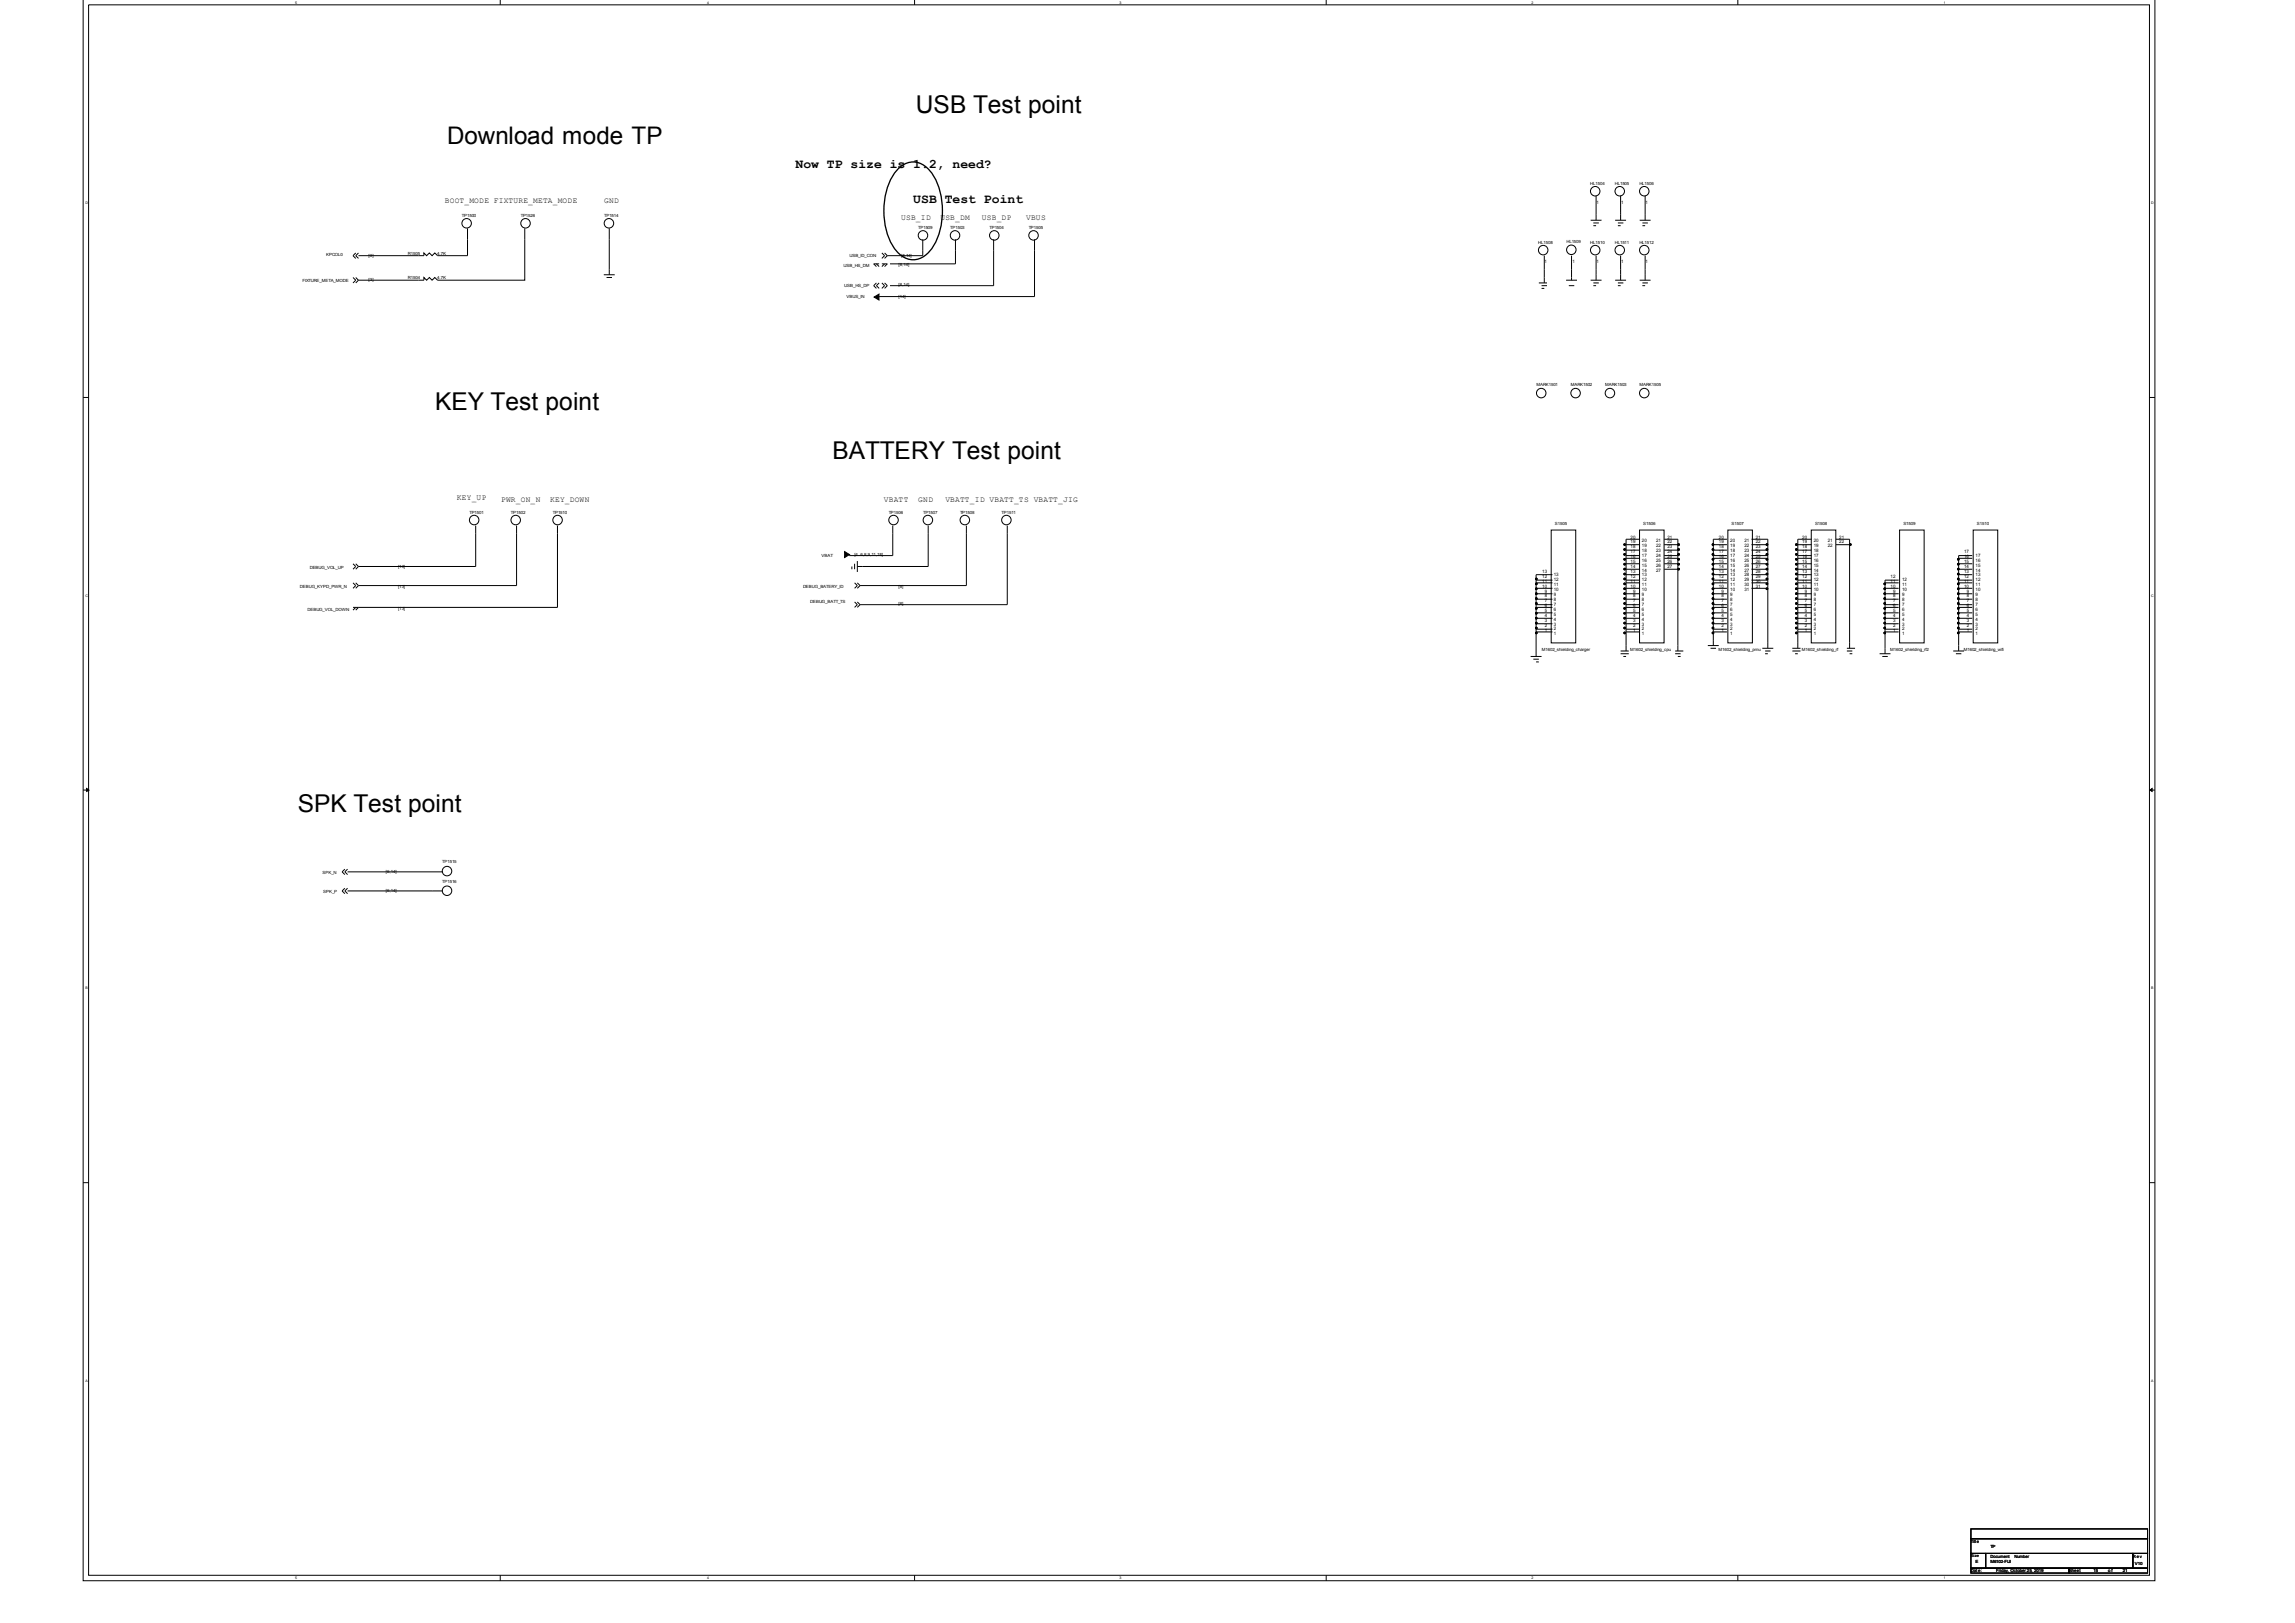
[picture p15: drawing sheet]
<svg xmlns="http://www.w3.org/2000/svg" width="297mm" height="210mm" viewBox="0 0 297 210" stroke-linecap="round" stroke-linejoin="round" font-family="sans-serif">
<defs><g id="words">
<g font-size="3.2">
<text x="118.5" y="14.6">USB Test point</text>
<text x="56.3" y="53">KEY Test point</text>
<text x="107.7" y="59.4">BATTERY Test point</text>
<text x="38.5" y="105.1">SPK Test point</text>
</g>
<text font-size="3.1" x="57.9" y="18.7">Download mode TP</text>
<g font-size="1.7">
<text x="103" y="21.8">Now TP size is 1.2, need?</text>
<text x="118.2" y="26.2">USB Test Point</text>
</g>
<g font-size="1">
<text x="57.6" y="26.2">BOOT_MODE FIXTURE_META_MODE</text>
<text x="78.2" y="26.2">GND</text>
<text x="116.6" y="28.5">USB_ID</text>
<text x="121.7" y="28.5">USB_DM</text>
<text x="127.1" y="28.5">USB_DP</text>
<text x="132.8" y="28.5">VBUS</text>
<text x="59.1" y="64.7">KEY_UP</text>
<text x="64.9" y="65">PWR_ON_N</text>
<text x="71.2" y="65">KEY_DOWN</text>
<text x="114.4" y="65">VBATT</text>
<text x="118.8" y="65">GND</text>
<text x="122.3" y="65">VBATT_ID VBATT_TS VBATT_JIG</text>
</g>
<g font-size=".6">
<text x="205.8" y="23.9">HL1504</text>
<text x="209" y="23.9">HL1505</text>
<text x="212.2" y="23.9">HL1506</text>
<text x="59.8" y="28.1">TP1500</text>
<text x="67.4" y="28.1">TP1526</text>
<text x="78.2" y="28.1">TP1514</text>
<text x="118.8" y="29.6">TP1509</text>
<text x="123" y="29.6">TP1503</text>
<text x="128" y="29.6">TP1504</text>
<text x="133.1" y="29.6">TP1505</text>
<text x="206.6" y="26.4">1</text>
<text x="209.8" y="26.4">1</text>
<text x="213" y="26.4">1</text>
<text x="42.2" y="33.1">KPCOL0</text>
<text x="47.7" y="33.2">[3]</text>
<text x="52.8" y="32.9">R1505</text>
<text x="56.6" y="32.9">4.7K</text>
<text x="109.2" y="34.5">USB_HS_DM</text>
<text x="109.9" y="33.3">USB_ID_CON</text>
<text x="116.3" y="34.5">[8,14]</text>
<text x="116.6" y="33.2">[8,14]</text>
<text x="199.1" y="31.5">HL1508</text>
<text x="199.9" y="34">1</text>
<text x="202.7" y="31.5">HL1509</text>
<text x="203.5" y="34">1</text>
<text x="205.8" y="31.5">HL1510</text>
<text x="206.6" y="34">1</text>
<text x="209" y="31.5">HL1511</text>
<text x="209.8" y="34">1</text>
<text x="212.2" y="31.5">HL1512</text>
<text x="213" y="34">1</text>
<text x="39.2" y="36.4">FIXTURE_META_MODE</text>
<text x="47.7" y="36.4">[3]</text>
<text x="52.8" y="36.1">R1504</text>
<text x="56.6" y="36.1">4.7K</text>
<text x="109.3" y="37.1">USB_HS_DP</text>
<text x="109.5" y="38.5">VBUS_IN</text>
<text x="116.3" y="38.6">[14]</text>
<text x="116.3" y="37">[8,14]</text>
<text x="198.8" y="50">MARK1501</text>
<text x="203.3" y="50">MARK1502</text>
<text x="207.7" y="50">MARK1503</text>
<text x="212.2" y="50">MARK1505</text>
<text x="60.7" y="66.5">TP1501</text>
<text x="66.1" y="66.5">TP1502</text>
<text x="71.5" y="66.5">TP1510</text>
<text x="110.6" y="71.9">[4..6,8,9,11,18]</text>
<text x="115" y="66.5">TP1506</text>
<text x="119.5" y="66.5">TP1507</text>
<text x="124.2" y="66.5">TP1508</text>
<text x="129.6" y="66.5">TP1511</text>
<text x="201.2" y="67.9">S1505</text>
<text x="211" y="71.6">17</text>
<text x="211" y="71">18</text>
<text x="211" y="70.3">19</text>
<text x="211" y="69.7">20</text>
<text x="212.5" y="71.4">18</text>
<text x="212.5" y="70.8">19</text>
<text x="212.5" y="70.1">20</text>
<text x="212.7" y="67.9">S1506</text>
<text x="214.3" y="70.1">21</text>
<text x="214.3" y="70.8">22</text>
<text x="214.3" y="71.4">23</text>
<text x="215.8" y="69.7">21</text>
<text x="215.8" y="70.3">22</text>
<text x="215.8" y="71">23</text>
<text x="215.8" y="71.6">24</text>
<text x="222.4" y="71.6">17</text>
<text x="222.4" y="71">18</text>
<text x="222.4" y="70.3">19</text>
<text x="222.4" y="69.7">20</text>
<text x="223.9" y="71.4">18</text>
<text x="223.9" y="70.8">19</text>
<text x="223.9" y="70.1">20</text>
<text x="224.1" y="67.9">S1507</text>
<text x="225.7" y="70.1">21</text>
<text x="225.7" y="70.8">22</text>
<text x="225.7" y="71.4">23</text>
<text x="227.2" y="69.7">21</text>
<text x="227.2" y="70.3">22</text>
<text x="227.2" y="71">23</text>
<text x="227.2" y="71.6">24</text>
<text x="233.2" y="71.6">17</text>
<text x="233.2" y="71">18</text>
<text x="233.2" y="70.3">19</text>
<text x="233.2" y="69.7">20</text>
<text x="234.7" y="71.4">18</text>
<text x="234.7" y="70.8">19</text>
<text x="234.7" y="70.1">20</text>
<text x="234.9" y="67.9">S1508</text>
<text x="236.5" y="70.1">21</text>
<text x="236.5" y="70.8">22</text>
<text x="238" y="69.7">21</text>
<text x="238" y="70.3">22</text>
<text x="246.3" y="67.9">S1509</text>
<text x="254.2" y="71.6">17</text>
<text x="255.8" y="67.9">S1510</text>
<text x="38.8" y="76.1">DEBUG_KYPD_PWR_N</text>
<text x="40.1" y="73.6">DEBUG_VOL_UP</text>
<text x="51.5" y="73.5">[13]</text>
<text x="51.5" y="76.1">[13]</text>
<text x="103.9" y="76.1">DEBUG_BATERY_ID</text>
<text x="106.3" y="72">VBAT</text>
<text x="116.3" y="76.1">[8]</text>
<text x="199.6" y="74.8">12</text>
<text x="199.6" y="76">10</text>
<text x="199.6" y="74.1">13</text>
<text x="199.6" y="75.4">11</text>
<text x="199.9" y="77.3">8</text>
<text x="199.9" y="77.9">7</text>
<text x="199.9" y="76.7">9</text>
<text x="201.1" y="75.2">12</text>
<text x="201.1" y="77.8">8</text>
<text x="201.1" y="77.1">9</text>
<text x="201.1" y="76.5">10</text>
<text x="201.1" y="74.6">13</text>
<text x="201.1" y="75.9">11</text>
<text x="211" y="74.8">12</text>
<text x="211" y="76">10</text>
<text x="211" y="73.5">14</text>
<text x="211" y="74.1">13</text>
<text x="211" y="72.2">16</text>
<text x="211" y="72.9">15</text>
<text x="211" y="75.4">11</text>
<text x="211.4" y="77.3">8</text>
<text x="211.4" y="77.9">7</text>
<text x="211.4" y="76.7">9</text>
<text x="212.5" y="75.2">12</text>
<text x="212.5" y="77.8">8</text>
<text x="212.5" y="77.1">9</text>
<text x="212.5" y="76.5">10</text>
<text x="212.5" y="74">14</text>
<text x="212.5" y="74.6">13</text>
<text x="212.5" y="72.7">16</text>
<text x="212.5" y="73.3">15</text>
<text x="212.5" y="75.9">11</text>
<text x="212.5" y="72.1">17</text>
<text x="214.3" y="72.1">24</text>
<text x="214.3" y="72.7">25</text>
<text x="214.3" y="73.3">26</text>
<text x="214.3" y="74">27</text>
<text x="215.8" y="72.2">25</text>
<text x="215.8" y="72.9">26</text>
<text x="215.8" y="73.5">27</text>
<text x="222.4" y="74.8">12</text>
<text x="222.4" y="76">10</text>
<text x="222.4" y="73.5">14</text>
<text x="222.4" y="74.1">13</text>
<text x="222.4" y="72.2">16</text>
<text x="222.4" y="72.9">15</text>
<text x="222.4" y="75.4">11</text>
<text x="222.8" y="77.3">8</text>
<text x="222.8" y="77.9">7</text>
<text x="222.8" y="76.7">9</text>
<text x="223.9" y="75.2">12</text>
<text x="223.9" y="77.8">8</text>
<text x="223.9" y="77.1">9</text>
<text x="223.9" y="76.5">10</text>
<text x="223.9" y="74">14</text>
<text x="223.9" y="74.6">13</text>
<text x="223.9" y="72.7">16</text>
<text x="223.9" y="73.3">15</text>
<text x="223.9" y="75.9">11</text>
<text x="223.9" y="72.1">17</text>
<text x="225.7" y="72.1">24</text>
<text x="225.7" y="72.7">25</text>
<text x="225.7" y="73.3">26</text>
<text x="225.7" y="74">27</text>
<text x="225.7" y="74.6">28</text>
<text x="225.7" y="75.2">29</text>
<text x="225.7" y="75.9">30</text>
<text x="225.7" y="76.5">31</text>
<text x="227.2" y="72.2">25</text>
<text x="227.2" y="72.9">26</text>
<text x="227.2" y="73.5">27</text>
<text x="227.2" y="74.1">28</text>
<text x="227.2" y="74.8">29</text>
<text x="227.2" y="75.4">30</text>
<text x="227.2" y="76">31</text>
<text x="233.2" y="74.8">12</text>
<text x="233.2" y="76">10</text>
<text x="233.2" y="73.5">14</text>
<text x="233.2" y="74.1">13</text>
<text x="233.2" y="72.2">16</text>
<text x="233.2" y="72.9">15</text>
<text x="233.2" y="75.4">11</text>
<text x="233.6" y="77.3">8</text>
<text x="233.6" y="77.9">7</text>
<text x="233.6" y="76.7">9</text>
<text x="234.7" y="75.2">12</text>
<text x="234.7" y="77.8">8</text>
<text x="234.7" y="77.1">9</text>
<text x="234.7" y="76.5">10</text>
<text x="234.7" y="74">14</text>
<text x="234.7" y="74.6">13</text>
<text x="234.7" y="72.7">16</text>
<text x="234.7" y="73.3">15</text>
<text x="234.7" y="75.9">11</text>
<text x="234.7" y="72.1">17</text>
<text x="244.7" y="74.8">12</text>
<text x="244.7" y="76">10</text>
<text x="244.7" y="75.4">11</text>
<text x="245" y="77.3">8</text>
<text x="245" y="77.9">7</text>
<text x="245" y="76.7">9</text>
<text x="246.1" y="75.2">12</text>
<text x="246.1" y="77.8">8</text>
<text x="246.1" y="77.1">9</text>
<text x="246.1" y="76.5">10</text>
<text x="246.1" y="75.9">11</text>
<text x="254.2" y="74.8">12</text>
<text x="254.2" y="76">10</text>
<text x="254.2" y="73.5">14</text>
<text x="254.2" y="74.1">13</text>
<text x="254.2" y="72.2">16</text>
<text x="254.2" y="72.9">15</text>
<text x="254.2" y="75.4">11</text>
<text x="254.5" y="77.3">8</text>
<text x="254.5" y="77.9">7</text>
<text x="254.5" y="76.7">9</text>
<text x="255.7" y="75.2">12</text>
<text x="255.7" y="77.8">8</text>
<text x="255.7" y="77.1">9</text>
<text x="255.7" y="76.5">10</text>
<text x="255.7" y="74">14</text>
<text x="255.7" y="74.6">13</text>
<text x="255.7" y="72.7">16</text>
<text x="255.7" y="73.3">15</text>
<text x="255.7" y="75.9">11</text>
<text x="255.7" y="72.1">17</text>
<text x="39.8" y="79">DEBUG_VOL_DOWN</text>
<text x="51.5" y="78.9">[13]</text>
<text x="104.8" y="78">DEBUG_BATT_TS</text>
<text x="116.3" y="78.3">[8]</text>
<text x="199.9" y="81.7">1</text>
<text x="199.9" y="81.1">2</text>
<text x="199.9" y="80.5">3</text>
<text x="199.9" y="79.8">4</text>
<text x="199.9" y="79.2">5</text>
<text x="199.9" y="78.6">6</text>
<text x="201.1" y="82.2">1</text>
<text x="201.1" y="81.6">2</text>
<text x="201.1" y="80.9">3</text>
<text x="201.1" y="80.3">4</text>
<text x="201.1" y="79.7">5</text>
<text x="201.1" y="78.4">7</text>
<text x="201.1" y="79">6</text>
<text x="211.4" y="81.7">1</text>
<text x="211.4" y="81.1">2</text>
<text x="211.4" y="80.5">3</text>
<text x="211.4" y="79.8">4</text>
<text x="211.4" y="79.2">5</text>
<text x="211.4" y="78.6">6</text>
<text x="212.5" y="82.2">1</text>
<text x="212.5" y="81.6">2</text>
<text x="212.5" y="80.9">3</text>
<text x="212.5" y="80.3">4</text>
<text x="212.5" y="79.7">5</text>
<text x="212.5" y="78.4">7</text>
<text x="212.5" y="79">6</text>
<text x="222.8" y="81.7">1</text>
<text x="222.8" y="81.1">2</text>
<text x="222.8" y="80.5">3</text>
<text x="222.8" y="79.8">4</text>
<text x="222.8" y="79.2">5</text>
<text x="222.8" y="78.6">6</text>
<text x="223.9" y="82.2">1</text>
<text x="223.9" y="81.6">2</text>
<text x="223.9" y="80.9">3</text>
<text x="223.9" y="80.3">4</text>
<text x="223.9" y="79.7">5</text>
<text x="223.9" y="78.4">7</text>
<text x="223.9" y="79">6</text>
<text x="233.6" y="81.7">1</text>
<text x="233.6" y="81.1">2</text>
<text x="233.6" y="80.5">3</text>
<text x="233.6" y="79.8">4</text>
<text x="233.6" y="79.2">5</text>
<text x="233.6" y="78.6">6</text>
<text x="234.7" y="82.2">1</text>
<text x="234.7" y="81.6">2</text>
<text x="234.7" y="80.9">3</text>
<text x="234.7" y="80.3">4</text>
<text x="234.7" y="79.7">5</text>
<text x="234.7" y="78.4">7</text>
<text x="234.7" y="79">6</text>
<text x="245" y="81.7">1</text>
<text x="245" y="81.1">2</text>
<text x="245" y="80.5">3</text>
<text x="245" y="79.8">4</text>
<text x="245" y="79.2">5</text>
<text x="245" y="78.6">6</text>
<text x="246.1" y="82.2">1</text>
<text x="246.1" y="81.6">2</text>
<text x="246.1" y="80.9">3</text>
<text x="246.1" y="80.3">4</text>
<text x="246.1" y="79.7">5</text>
<text x="246.1" y="78.4">7</text>
<text x="246.1" y="79">6</text>
<text x="254.5" y="81.7">1</text>
<text x="254.5" y="81.1">2</text>
<text x="254.5" y="80.5">3</text>
<text x="254.5" y="79.8">4</text>
<text x="254.5" y="79.2">5</text>
<text x="254.5" y="78.6">6</text>
<text x="255.7" y="82.2">1</text>
<text x="255.7" y="81.6">2</text>
<text x="255.7" y="80.9">3</text>
<text x="255.7" y="80.3">4</text>
<text x="255.7" y="79.7">5</text>
<text x="255.7" y="78.4">7</text>
<text x="255.7" y="79">6</text>
<text x="199.5" y="84.2">M1602_shielding_charger</text>
<text x="211" y="84.2">M1602_shielding_cpu</text>
<text x="222.4" y="84.2">M1602_shielding_pmu</text>
<text x="233.2" y="84.2">M1602_shielding_rf</text>
<text x="244.6" y="84.2">M1602_shielding_rf2</text>
<text x="254.1" y="84.2">M1602_shielding_wifi</text>
<text x="41.7" y="113">SPK_N</text>
<text x="49.9" y="112.9">[6,14]</text>
<text x="57.2" y="111.7">TP1515</text>
<text x="41.8" y="115.6">SPK_P</text>
<text x="49.9" y="115.4">[6,14]</text>
<text x="57.2" y="114.2">TP1516</text>
<text x="255.1" y="199.6">Title</text>
<text x="255.1" y="203.5">Date:</text>
<text x="255.7" y="202.2">E</text>
<text x="257.6" y="202.2">M6102-FIJI</text>
<text x="257.6" y="200.3">TP</text>
<text x="257.6" y="201.5">Document</text>
<text x="258.3" y="203.5">Friday, October 25, 2019</text>
<text x="260.7" y="201.5">Number</text>
<text x="267.8" y="203.5">Sheet</text>
<text x="270.9" y="203.5">15</text>
<text x="272.8" y="203.5">o f</text>
<text x="274.7" y="203.5">21</text>
<text x="276" y="201.5">R e v</text>
<text x="276.3" y="202.5">V10</text>
</g>
<g font-size=".5">
<text x="38.2" y=".5">5</text>
<text x="91.5" y=".5">4</text>
<text x="144.9" y=".5">3</text>
<text x="198.2" y=".5">2</text>
<text x="251.5" y=".5">1</text>
<text x="11" y="26.4">D</text>
<text x="278.4" y="26.4">D</text>
<text x="11" y="77.2">C</text>
<text x="278.4" y="77.2">C</text>
<text x="11" y="128">B</text>
<text x="278.4" y="128">B</text>
<text x="11" y="178.8">A</text>
<text x="278.4" y="178.8">A</text>
<text x="255.1" y="201.5">Size</text>
<text x="38.2" y="204.3">5</text>
<text x="91.5" y="204.3">4</text>
<text x="144.9" y="204.3">3</text>
<text x="198.2" y="204.3">2</text>
<text x="251.5" y="204.3">1</text>
</g>
</g></defs>
<g fill="none" stroke="#000" stroke-width=".13">
<path d="M10.8 -.1v204.6h268.1v-204.6M64.7 -.1v.7M118.4 -.1v.7M171.6 -.1v.7M224.9 -.1v.7M11.5 .6h266.7v203.2h-266.7zM45.7 35.9l.3 .4-.3 .3M46 32.7l-.3 .4 .3 .3M46 35.9l.4 .4M46.4 32.7l-.4 .4 .4 .3M46.4 36.3l-.4 .3M60.5 29.6v3.5h-3.9l-.3-.4-.4 .4-.3-.4-.4 .4-.3-.4v.4h-8.5"/>
<path d="M60.5 29.6h.1M67.9 29.6v6.7h-11.3l-.3-.4-.4 .4-.3-.4-.4 .4-.3-.4v.4h-8.5M67.9 29.6h.1M78.1 35.6h1.5M78.5 35.9h.7M78.8 29.6v6M78.8 36.3h.1M78.8 29.6h.1M113.4 36.6l-.3 .4 .3 .3M113.4 34.1h.4M113.4 34.5l-.3-.4h.3l.4 .4M113.8 36.6l-.4 .4 .4 .3"/>
<path d="M114.1 32.7l.4 .4-.4 .3M114.1 36.6l.4 .4-.4 .3M114.1 34.1h.4M114.5 32.7l.3 .4M114.5 36.6l.3 .4-.3 .3M114.5 34.1h.3l-.3 .4M114.5 34.1l-.4 .4M114.8 33.1l-.3 .3M119.4 31v2.1h-4.6M119.4 31h.1M123.6 31v3.1h-8.4M123.6 31h.1"/>
<path d="M128.6 31v6h-13.4M128.6 31h.1M133.9 31v7.4h-20.1M133.9 31h.1M199.1 36.6h1.1M199.5 37h.7M199.5 37.3h.3M199.8 33.1v3.5M199.8 33.1h.1M202.7 36.3h1.4M203 37h.7M203.4 33.1v3.2"/>
<path d="M203.4 37.3h.1M203.4 33.1h.1M205.8 28.5h1.5M205.8 36.3h1.5M206.2 28.8h.7M206.2 29.2h.4M206.2 36.6h.7M206.2 37h.4M206.6 25.3v3.2M206.6 33.1v3.2M206.6 25.3h.1M206.6 33.1h.1"/>
<path d="M209 28.5h1.4M209 36.3h1.4M209.4 28.8h.7M209.4 29.2h.3M209.4 36.6h.7M209.4 37h.3M209.7 25.3v3.2M209.7 33.1v3.2M209.7 25.3h.1M209.7 33.1h.1M212.2 28.5h1.4M212.2 36.3h1.4"/>
<path d="M212.5 28.8h.8M212.5 29.2h.4M212.5 36.6h.8M212.5 37h.4M212.9 25.3v3.2M212.9 33.1v3.2M212.9 25.3h.1M212.9 33.1h.1M10.8 51.4h.7M198.8 50.7h.1M203.4 50.7h.1M207.6 50.7h.1"/>
<path d="M212.2 50.7h.1M278.2 51.4h.7M45.7 72.9l.3 .4-.3 .4M45.7 75.4l.3 .4-.3 .3M45.7 78.6h.3M46 78.6l-.3 .3M46 72.9l.4 .4M46 75.4l.4 .4M46 78.6h.4M46.4 73.3l-.4 .4M46.4 75.8l-.4 .3M46.4 78.6l-.4 .3"/>
<path d="M61.6 68v5.3h-15.2M61.6 68h.1M66.9 68v7.8h-20.5M66.9 68h.1M72.1 68v10.6h-25.7M72.1 68h.1M110.2 73.3v.4M110.6 72.9v.8M110.6 75.4l.3 .4-.3 .3M110.6 77.9l.3 .3-.3 .4M110.9 72.6v1.4M110.9 75.4l.4 .4"/>
<path d="M110.9 77.9l.4 .3M111.3 75.8l-.4 .3M111.3 78.2l-.4 .4M115.5 68v3.9h-5.6M115.5 68h.1M120.1 68v5.3h-9.2M120.1 68h.1M125.1 68v7.8h-13.8M125.1 68h.1M130.4 68v10.2h-19.1M130.4 68h.1M198.8 75.1v.3"/>
<path d="M198.8 75.4v.7M198.8 76.1v.7M198.8 76.8v.7M198.8 77.5v.7M198.8 78.2v.4M198.8 78.6v.7M198.8 79.3v.7M198.8 79.3h2.1M198.8 75.1h2.1M198.8 77.5h2.1M198.8 78.2h2.1M198.8 76.8h2.1"/>
<path d="M198.8 76.1h2.1M198.8 78.6h2.1M198.8 75.4h2.1M200.7 68.6h3.2v14.6h-3.2zM200.9 74.4h-2.1v.7M210.4 70.5v.7M210.4 71.2v.7M210.4 71.9v.3M210.4 72.2v.7M210.4 72.9v.8M210.4 73.7v.7M210.4 74.4v.7"/>
<path d="M210.4 75.1v.3M210.4 75.4v.7M210.4 76.1v.7M210.4 76.8v.7M210.4 77.5v.7M210.4 78.2v.4M210.4 78.6v.7M210.4 79.3v.7M210.4 79.3h1.8M210.4 75.1h1.8M210.4 77.5h1.8M210.4 78.2h1.8"/>
<path d="M210.4 76.8h1.8M210.4 76.1h1.8M210.4 73.7h1.8M210.4 74.4h1.8M210.4 72.2h1.8M210.4 72.9h1.8M210.4 78.6h1.8M210.4 75.4h1.8M210.4 71.9h1.8M210.4 71.2h1.8M210.4 70.5h1.8M212.2 68.6h3.1v14.6h-3.1z"/>
<path d="M212.2 69.8h-1.8v.7M215.4 69.8h1.7v.7M215.4 70.5h1.7M215.4 71.2h1.7M215.4 71.9h1.7M215.4 72.2h1.7M215.4 72.9h1.7M215.4 73.7h1.7M217.1 70.5v.7M217.1 71.2v.7M217.1 71.9v.3M217.1 72.2v.7"/>
<path d="M217.1 72.9v.8M217.1 73.7v10.5M221.7 70.5v.7M221.7 71.2v.7M221.7 71.9v.3M221.7 72.2v.7M221.7 72.9v.8M221.7 73.7v.7M221.7 74.4v.7M221.7 75.1v.3M221.7 75.4v.7M221.7 76.1v.7"/>
<path d="M221.7 76.8v.7M221.7 77.5v.7M221.7 78.2v.4M221.7 78.6v.7M221.7 79.3v.7M221.7 79.3h1.8M221.7 75.1h1.8M221.7 77.5h1.8M221.7 78.2h1.8M221.7 76.8h1.8M221.7 76.1h1.8M221.7 73.7h1.8"/>
<path d="M221.7 74.4h1.8M221.7 72.2h1.8M221.7 72.9h1.8M221.7 78.6h1.8M221.7 75.4h1.8M221.7 71.9h1.8M221.7 71.2h1.8M221.7 70.5h1.8M223.5 69.8h-1.8v.7M223.6 68.6h3.2v14.6h-3.2zM226.7 69.8h2.1v.7M226.7 70.5h2.1"/>
<path d="M226.7 71.2h2.1M226.7 71.9h2.1M226.7 72.2h2.1M226.7 72.9h2.1M226.7 73.7h2.1M226.7 74.4h2.1M226.7 75.1h2.1M226.7 75.4h2.1M226.7 76.1h2.1M228.8 70.5v.7M228.8 71.2v.7M228.8 71.9v.3"/>
<path d="M228.8 72.2v.7M228.8 72.9v.8M228.8 73.7v.7M228.8 74.4v.7M228.8 75.1v.3M228.8 75.4v.7M228.8 76.1v7.8M232.7 70.5v.7M232.7 71.2v.7M232.7 71.9v.3M232.7 72.2v.7M232.7 72.9v.8"/>
<path d="M232.7 73.7v.7M232.7 74.4v.7M232.7 75.1v.3M232.7 75.4v.7M232.7 76.1v.7M232.7 76.8v.7M232.7 77.5v.7M232.7 78.2v.4M232.7 78.6v.7M232.7 79.3v.7M232.7 79.3h1.7M232.7 75.1h1.7"/>
<path d="M232.7 77.5h1.7M232.7 78.2h1.7M232.7 76.8h1.7M232.7 76.1h1.7M232.7 73.7h1.7M232.7 74.4h1.7M232.7 72.2h1.7M232.7 72.9h1.7M232.7 78.6h1.7M232.7 75.4h1.7M232.7 71.9h1.7M232.7 71.2h1.7"/>
<path d="M232.7 70.5h1.7M234.4 68.6h3.2v14.6h-3.2zM234.4 69.8h-1.7v.7M237.6 69.8h1.8v.7M237.6 70.5h1.8M239.4 70.5v13.4M243.9 75.4v1.4M243.9 76.8v.7M243.9 77.5v.7M243.9 78.2v.4M243.9 78.6v.7M243.9 79.3v1.4"/>
<path d="M243.9 79.3h1.8M243.9 77.5h1.8M243.9 78.2h1.8M243.9 76.8h1.8M243.9 76.1h1.8M243.9 78.6h1.8M243.9 75.4h1.8M245.7 75.1h-1.8v.3M245.8 68.6h3.2v14.6h-3.2zM253.5 72.2v.7M253.5 72.9v.8M253.5 73.7v.7"/>
<path d="M253.5 74.4v.7M253.5 75.1v.3M253.5 75.4v.7M253.5 76.1v.7M253.5 76.8v.7M253.5 77.5v.7M253.5 78.2v.4M253.5 78.6v.7M253.5 79.3v.7M253.5 79.3h1.7M253.5 75.1h1.7M253.5 77.5h1.7"/>
<path d="M253.5 78.2h1.7M253.5 76.8h1.7M253.5 76.1h1.7M253.5 73.7h1.7M253.5 74.4h1.7M253.5 72.2h1.7M253.5 72.9h1.7M253.5 78.6h1.7M253.5 75.4h1.7M255.2 71.9h-1.7v.3M255.4 68.6h3.1v14.6h-3.1zM198.1 84.9h1.4"/>
<path d="M198.4 85.3h.7M198.8 80v.7M198.8 80.7v.7M198.8 81.4v.4M198.8 81.8v3.1M198.8 85.6h.3M198.8 81.8h2.1M198.8 81.4h2.1M198.8 80.7h2.1M198.8 80h2.1M200.9 80.7h.1M204.1 80h.1"/>
<path d="M204.1 81.4h.1M204.1 82.5h.1M209.7 84.2h1.1M209.7 84.6h1.1M210.1 84.9h.3M210.4 80v.7M210.4 80.7v.7M210.4 81.4v.4M210.4 81.8v2.4M210.4 81.8h1.8M210.4 81.4h1.8M210.4 80.7h1.8"/>
<path d="M210.4 80h1.8M212.2 80.7h.1M215.4 80h.1M215.4 81.4h.1M215.4 82.5h.1M216.8 84.2h1M216.8 84.6h.7M217.1 84.9h.4M221 83.5h1.4M221.4 83.9h.7M221.7 80v.7M221.7 80.7v.7"/>
<path d="M221.7 81.4v.4M221.7 81.8v1.7M221.7 84.2h.1M221.7 81.8h1.8M221.7 81.4h1.8M221.7 80.7h1.8M221.7 80h1.8M223.5 80.7h.1M226.7 80h.1M226.7 81.4h.1M226.7 82.5h.1M228.1 83.9h1.4"/>
<path d="M228.4 84.2h.7M228.4 84.6h.4M232 83.9h1M232 84.2h1M232.3 84.6h.4M232.7 80v.7M232.7 80.7v.7M232.7 81.4v.4M232.7 81.8v2.1M232.7 81.8h1.7M232.7 81.4h1.7M232.7 80.7h1.7"/>
<path d="M232.7 80h1.7M234.4 80.7h.1M237.6 80h.1M237.6 81.4h.1M237.6 82.5h.1M239 83.9h1.1M239 84.2h.7M239.4 84.6h.3M243.2 84.6h1.5M243.6 84.9h.7M243.9 80.7v1.1M243.9 81.8v2.8"/>
<path d="M243.9 85.3h.1M243.9 81.8h1.8M243.9 81.4h1.8M243.9 80.7h1.8M243.9 80h1.8M245.7 80.7h.1M248.9 80h.1M248.9 81.4h.1M248.9 82.5h.1M252.8 84.2h1.4M253.1 84.6h.7M253.5 80v.7"/>
<path d="M253.5 80.7v.7M253.5 81.4v.4M253.5 81.8v2.4M253.5 84.9h.1M253.5 81.8h1.7M253.5 81.4h1.7M253.5 80.7h1.7M253.5 80h1.7M255.2 80.7h.1M258.4 80h.1M258.4 81.4h.1M258.4 82.5h.1"/>
<path d="M10.8 102.2h.7M44.6 112.5l-.3 .3 .3 .4M44.6 114.9l-.3 .4 .3 .3M45 112.5l-.4 .3 .4 .4M45 114.9l-.4 .4 .4 .3M45 115.3h12.3M45 112.8h12.3M57.3 115.3h.1M57.3 112.8h.1M278.2 102.2h.7M10.8 153h.7M278.2 153h.7"/>
<path d="M255.1 197.8h22.8v1.3h-22.8zM255.1 199.1h22.8v1.9h-22.8zM64.7 203.8v.7M118.4 203.8v.7M171.6 203.8v.7M224.9 203.8v.7M255.1 202.9h12.7v.6h-12.7zM255.1 201h1.9v1.9h-1.9zM257 201h19v1.9h-19zM267.8 202.9h10.1v.6h-10.1zM276 201h1.9v1.9h-1.9z"/>
<circle cx="60.4" cy="28.9" r=".61"/>
<circle cx="68" cy="28.9" r=".61"/>
<circle cx="78.8" cy="28.9" r=".61"/>
<circle cx="119.4" cy="30.5" r=".61"/>
<circle cx="123.6" cy="30.5" r=".61"/>
<circle cx="128.7" cy="30.5" r=".61"/>
<circle cx="133.8" cy="30.5" r=".61"/>
<circle cx="199.7" cy="32.4" r=".61"/>
<circle cx="203.3" cy="32.3" r=".61"/>
<circle cx="206.4" cy="32.4" r=".61"/>
<circle cx="206.4" cy="24.7" r=".61"/>
<circle cx="209.6" cy="32.4" r=".61"/>
<circle cx="209.6" cy="24.7" r=".61"/>
<circle cx="212.8" cy="32.4" r=".61"/>
<circle cx="212.8" cy="24.7" r=".61"/>
<circle cx="199.5" cy="50.9" r=".61"/>
<circle cx="203.9" cy="50.9" r=".61"/>
<circle cx="208.3" cy="50.9" r=".61"/>
<circle cx="212.8" cy="50.9" r=".61"/>
<circle cx="61.4" cy="67.3" r=".61"/>
<circle cx="66.7" cy="67.3" r=".61"/>
<circle cx="72.2" cy="67.3" r=".61"/>
<circle cx="115.6" cy="67.3" r=".61"/>
<circle cx="120.1" cy="67.3" r=".61"/>
<circle cx="124.9" cy="67.3" r=".61"/>
<circle cx="130.2" cy="67.3" r=".61"/>
<circle cx="57.8" cy="115.3" r=".61"/>
<circle cx="57.8" cy="112.7" r=".61"/>
</g>
<g fill="#000" stroke="#000" stroke-width=".13">
<path d="M11.2 102l.3 .2-.3 .2zM278.2 102.2l.3-.2v.4z"/>
<path d="M113.1 38.4l.6-.3v.7z" fill-rule="evenodd"/>
<path d="M109.3 71.4l.6 .4-.6 .3z" fill-rule="evenodd"/>
<circle cx="198.8" cy="78.1" r=".11"/>
<circle cx="198.8" cy="75.5" r=".11"/>
<circle cx="198.8" cy="77.4" r=".11"/>
<circle cx="198.8" cy="76.8" r=".11"/>
<circle cx="198.8" cy="80" r=".11"/>
<circle cx="198.8" cy="74.9" r=".11"/>
<circle cx="198.8" cy="76.2" r=".11"/>
<circle cx="198.8" cy="78.7" r=".11"/>
<circle cx="198.8" cy="79.4" r=".11"/>
<circle cx="210.2" cy="70.5" r=".11"/>
<circle cx="210.2" cy="71.7" r=".11"/>
<circle cx="210.2" cy="78.7" r=".11"/>
<circle cx="210.2" cy="72.4" r=".11"/>
<circle cx="210.2" cy="74.3" r=".11"/>
<circle cx="210.2" cy="76.2" r=".11"/>
<circle cx="210.2" cy="76.8" r=".11"/>
<circle cx="210.2" cy="80" r=".11"/>
<circle cx="210.2" cy="78.1" r=".11"/>
<circle cx="210.2" cy="71.1" r=".11"/>
<circle cx="210.2" cy="73" r=".11"/>
<circle cx="210.2" cy="77.4" r=".11"/>
<circle cx="210.2" cy="79.4" r=".11"/>
<circle cx="210.2" cy="73.6" r=".11"/>
<circle cx="210.2" cy="74.9" r=".11"/>
<circle cx="210.2" cy="75.5" r=".11"/>
<circle cx="217.2" cy="72.4" r=".11"/>
<circle cx="217.2" cy="71.7" r=".11"/>
<circle cx="217.2" cy="73.6" r=".11"/>
<circle cx="217.2" cy="73" r=".11"/>
<circle cx="217.2" cy="71.1" r=".11"/>
<circle cx="217.2" cy="70.5" r=".11"/>
<circle cx="221.7" cy="71.7" r=".11"/>
<circle cx="221.7" cy="70.5" r=".11"/>
<circle cx="221.7" cy="76.8" r=".11"/>
<circle cx="221.7" cy="74.9" r=".11"/>
<circle cx="221.7" cy="74.3" r=".11"/>
<circle cx="221.7" cy="77.4" r=".11"/>
<circle cx="221.7" cy="80" r=".11"/>
<circle cx="221.7" cy="71.1" r=".11"/>
<circle cx="221.7" cy="72.4" r=".11"/>
<circle cx="221.7" cy="73" r=".11"/>
<circle cx="221.7" cy="78.7" r=".11"/>
<circle cx="221.7" cy="79.4" r=".11"/>
<circle cx="221.7" cy="73.6" r=".11"/>
<circle cx="221.7" cy="78.1" r=".11"/>
<circle cx="221.7" cy="76.2" r=".11"/>
<circle cx="221.7" cy="75.5" r=".11"/>
<circle cx="228.7" cy="74.3" r=".11"/>
<circle cx="228.7" cy="71.1" r=".11"/>
<circle cx="228.7" cy="71.7" r=".11"/>
<circle cx="228.7" cy="73" r=".11"/>
<circle cx="228.7" cy="74.9" r=".11"/>
<circle cx="228.7" cy="70.5" r=".11"/>
<circle cx="228.7" cy="72.4" r=".11"/>
<circle cx="228.7" cy="75.5" r=".11"/>
<circle cx="228.7" cy="76.2" r=".11"/>
<circle cx="228.7" cy="73.6" r=".11"/>
<circle cx="232.5" cy="70.5" r=".11"/>
<circle cx="232.5" cy="71.7" r=".11"/>
<circle cx="232.5" cy="76.8" r=".11"/>
<circle cx="232.5" cy="78.1" r=".11"/>
<circle cx="232.5" cy="78.7" r=".11"/>
<circle cx="232.5" cy="73.6" r=".11"/>
<circle cx="232.5" cy="73" r=".11"/>
<circle cx="232.5" cy="74.3" r=".11"/>
<circle cx="232.5" cy="74.9" r=".11"/>
<circle cx="232.5" cy="76.2" r=".11"/>
<circle cx="232.5" cy="77.4" r=".11"/>
<circle cx="232.5" cy="79.4" r=".11"/>
<circle cx="232.5" cy="71.1" r=".11"/>
<circle cx="232.5" cy="72.4" r=".11"/>
<circle cx="232.5" cy="75.5" r=".11"/>
<circle cx="232.5" cy="80" r=".11"/>
<circle cx="239.5" cy="70.5" r=".11"/>
<circle cx="243.9" cy="77.4" r=".11"/>
<circle cx="243.9" cy="76.8" r=".11"/>
<circle cx="243.9" cy="78.7" r=".11"/>
<circle cx="243.9" cy="78.1" r=".11"/>
<circle cx="243.9" cy="76.2" r=".11"/>
<circle cx="243.9" cy="79.4" r=".11"/>
<circle cx="243.9" cy="80" r=".11"/>
<circle cx="243.9" cy="75.5" r=".11"/>
<circle cx="253.4" cy="72.4" r=".11"/>
<circle cx="253.4" cy="76.2" r=".11"/>
<circle cx="253.4" cy="77.4" r=".11"/>
<circle cx="253.4" cy="76.8" r=".11"/>
<circle cx="253.4" cy="73.6" r=".11"/>
<circle cx="253.4" cy="74.9" r=".11"/>
<circle cx="253.4" cy="75.5" r=".11"/>
<circle cx="253.4" cy="78.1" r=".11"/>
<circle cx="253.4" cy="73" r=".11"/>
<circle cx="253.4" cy="74.3" r=".11"/>
<circle cx="253.4" cy="78.7" r=".11"/>
<circle cx="253.4" cy="80" r=".11"/>
<circle cx="253.4" cy="79.4" r=".11"/>
<circle cx="198.8" cy="80.6" r=".11"/>
<circle cx="198.8" cy="81.9" r=".11"/>
<circle cx="198.8" cy="81.3" r=".11"/>
<circle cx="210.2" cy="81.3" r=".11"/>
<circle cx="210.2" cy="80.6" r=".11"/>
<circle cx="210.2" cy="81.9" r=".11"/>
<circle cx="221.7" cy="80.6" r=".11"/>
<circle cx="221.7" cy="81.3" r=".11"/>
<circle cx="221.7" cy="81.9" r=".11"/>
<circle cx="232.5" cy="81.3" r=".11"/>
<circle cx="232.5" cy="80.6" r=".11"/>
<circle cx="232.5" cy="81.9" r=".11"/>
<circle cx="243.9" cy="80.6" r=".11"/>
<circle cx="243.9" cy="81.3" r=".11"/>
<circle cx="243.9" cy="81.9" r=".11"/>
<circle cx="253.4" cy="80.6" r=".11"/>
<circle cx="253.4" cy="81.3" r=".11"/>
<circle cx="253.4" cy="81.9" r=".11"/>
</g>
<path d="M116.3 21.8a2.55 2.55 0 0 1 3.8 0 8.1 8.1 0 0 1 1.8 6.6 6.4 6.4 0 0 1-2.4 4.8 2.7 2.7 0 0 1-3.8-1.1 9.4 9.4 0 0 1 0-9.7z" fill="none" stroke="#000" stroke-width=".17"/>
<use href="#words"/>
</svg>
